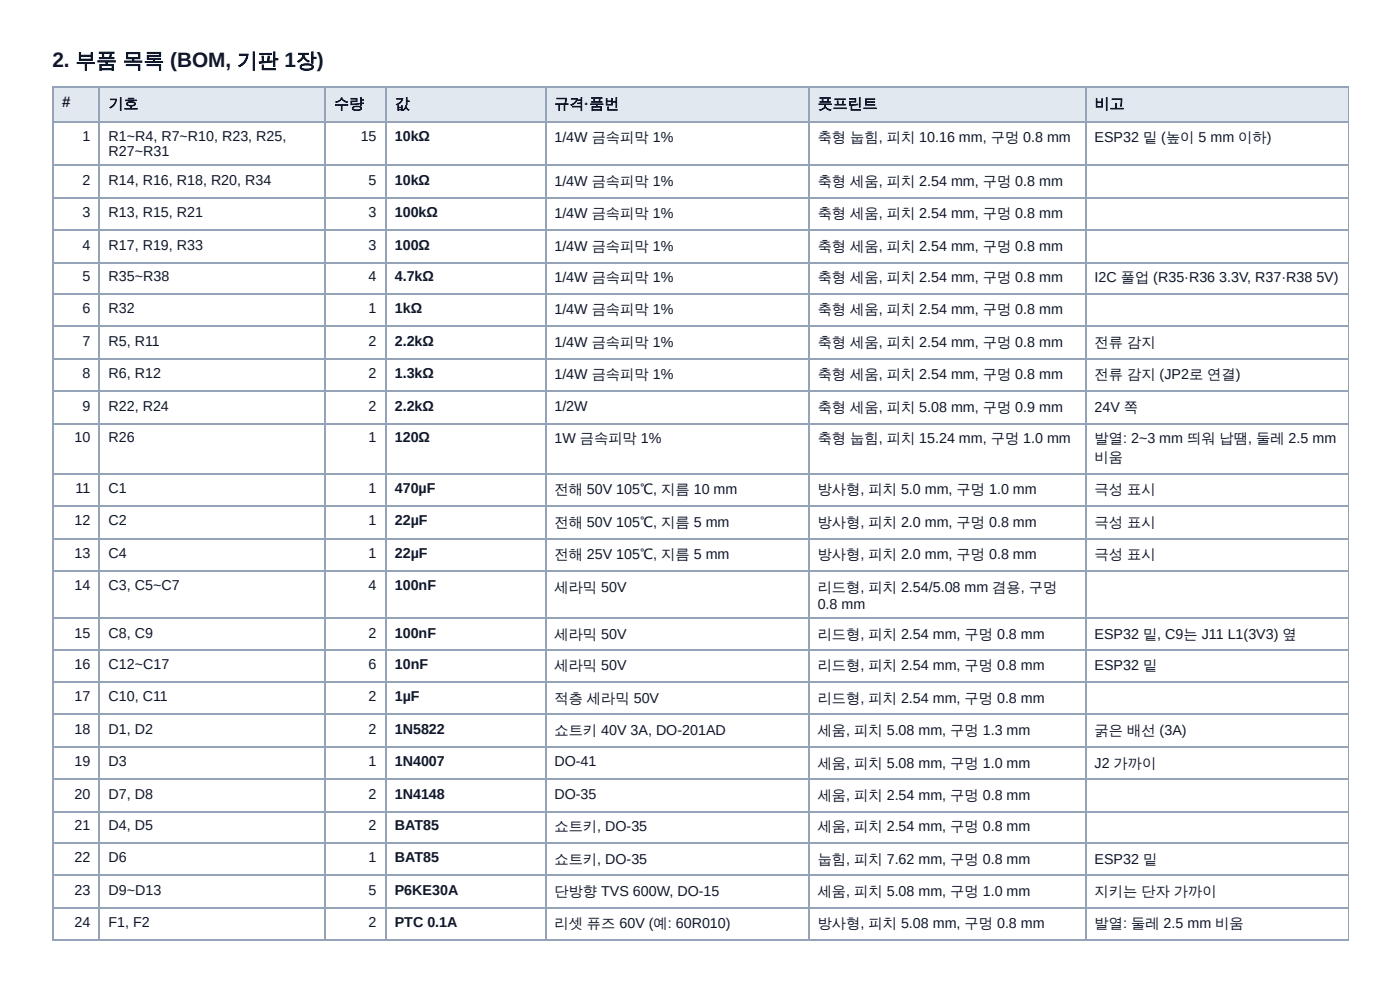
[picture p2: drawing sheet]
<svg xmlns="http://www.w3.org/2000/svg" width="297mm" height="210mm" viewBox="0 0 297 210" stroke-linecap="round" stroke-linejoin="round" font-family="sans-serif">
<defs><g id="words">
<text font-size="4.4" fill="#0f172a" x="11.1" y="14.3">2. 부품 목록 (BOM, 기판 1장)</text>
<g font-size="3.2" fill="#0f172a">
<text x="13.2" y="22.8">#</text>
<text x="23" y="23">기호</text>
<text x="70.9" y="23">수량</text>
<text x="83.8" y="23">값</text>
<text x="117.6" y="23">규격·품번</text>
<text x="173.5" y="23">풋프린트</text>
<text x="232.2" y="23">비고</text>
</g>
<g font-size="3" fill="#0f172a">
<text x="17.5" y="29.9">1</text>
<text x="23" y="29.9">R1~R4, R7~R10, R23, R25,</text>
<text x="76.5" y="29.9">15</text>
<text x="83.8" y="29.9">10kΩ</text>
<text x="23" y="33.1">R27~R31</text>
<text x="117.6" y="30.2">1/4W 금속피막 1%</text>
<text x="173.5" y="30.2">축형 눕힘, 피치 10.16 mm, 구멍 0.8 mm</text>
<text x="232.2" y="30.2">ESP32 밑 (높이 5 mm 이하)</text>
<text x="17.5" y="39.2">2</text>
<text x="23" y="39.2">R14, R16, R18, R20, R34</text>
<text x="78.2" y="39.2">5</text>
<text x="83.8" y="39.2">10kΩ</text>
<text x="117.6" y="39.4">1/4W 금속피막 1%</text>
<text x="173.5" y="39.4">축형 세움, 피치 2.54 mm, 구멍 0.8 mm</text>
<text x="17.5" y="46">3</text>
<text x="23" y="46">R13, R15, R21</text>
<text x="78.2" y="46">3</text>
<text x="83.8" y="46">100kΩ</text>
<text x="117.6" y="46.3">1/4W 금속피막 1%</text>
<text x="173.5" y="46.3">축형 세움, 피치 2.54 mm, 구멍 0.8 mm</text>
<text x="17.5" y="52.9">4</text>
<text x="23" y="52.9">R17, R19, R33</text>
<text x="78.2" y="52.9">3</text>
<text x="83.8" y="52.9">100Ω</text>
<text x="117.6" y="53.2">1/4W 금속피막 1%</text>
<text x="173.5" y="53.2">축형 세움, 피치 2.54 mm, 구멍 0.8 mm</text>
<text x="17.5" y="59.5">5</text>
<text x="23" y="59.5">R35~R38</text>
<text x="78.2" y="59.5">4</text>
<text x="83.8" y="59.5">4.7kΩ</text>
<text x="117.6" y="59.8">1/4W 금속피막 1%</text>
<text x="173.5" y="59.8">축형 세움, 피치 2.54 mm, 구멍 0.8 mm</text>
<text x="232.2" y="59.8">I2C 풀업 (R35·R36</text>
<text x="258.7" y="59.8">3.3V, R37·R38</text>
<text x="279.3" y="59.8">5V)</text>
<text x="17.5" y="66.4">6</text>
<text x="23" y="66.4">R32</text>
<text x="78.2" y="66.4">1</text>
<text x="83.8" y="66.4">1kΩ</text>
<text x="117.6" y="66.7">1/4W 금속피막 1%</text>
<text x="173.5" y="66.7">축형 세움, 피치 2.54 mm, 구멍 0.8 mm</text>
<text x="17.5" y="73.3">7</text>
<text x="23" y="73.3">R5, R11</text>
<text x="78.2" y="73.3">2</text>
<text x="83.8" y="73.3">2.2kΩ</text>
<text x="117.6" y="73.6">1/4W 금속피막 1%</text>
<text x="173.5" y="73.6">축형 세움, 피치 2.54 mm, 구멍 0.8 mm</text>
<text x="232.2" y="73.6">전류 감지</text>
<text x="17.5" y="80.2">8</text>
<text x="23" y="80.2">R6, R12</text>
<text x="78.2" y="80.2">2</text>
<text x="83.8" y="80.2">1.3kΩ</text>
<text x="117.6" y="80.4">1/4W 금속피막 1%</text>
<text x="173.5" y="80.4">축형 세움, 피치 2.54 mm, 구멍 0.8 mm</text>
<text x="232.2" y="80.4">전류 감지 (JP2로 연결)</text>
<text x="17.5" y="87">9</text>
<text x="23" y="87">R22, R24</text>
<text x="78.2" y="87">2</text>
<text x="83.8" y="87">2.2kΩ</text>
<text x="117.6" y="87">1/2W</text>
<text x="173.5" y="87.3">축형 세움, 피치 5.08 mm, 구멍 0.9 mm</text>
<text x="232.2" y="87.3">24V 쪽</text>
<text x="15.8" y="93.7">10</text>
<text x="23" y="93.7">R26</text>
<text x="78.2" y="93.7">1</text>
<text x="83.8" y="93.7">120Ω</text>
<text x="117.6" y="93.9">1W 금속피막 1%</text>
<text x="173.5" y="93.9">축형 눕힘, 피치 15.24 mm, 구멍 1.0 mm</text>
<text x="232.2" y="93.9">발열: 2~3 mm 띄워 납땜, 둘레 2.5 mm</text>
<text x="232.2" y="97.9">비움</text>
<text x="16" y="104.5">11</text>
<text x="23" y="104.5">C1</text>
<text x="78.2" y="104.5">1</text>
<text x="83.8" y="104.5">470µF</text>
<text x="117.6" y="104.8">전해 50V 105℃, 지름 10 mm</text>
<text x="173.5" y="104.8">방사형, 피치 5.0 mm, 구멍 1.0 mm</text>
<text x="232.2" y="104.8">극성 표시</text>
<text x="15.8" y="111.4">12</text>
<text x="23" y="111.4">C2</text>
<text x="78.2" y="111.4">1</text>
<text x="83.8" y="111.4">22µF</text>
<text x="117.6" y="111.7">전해 50V 105℃, 지름 5 mm</text>
<text x="173.5" y="111.7">방사형, 피치 2.0 mm, 구멍 0.8 mm</text>
<text x="232.2" y="111.7">극성 표시</text>
<text x="15.8" y="118.3">13</text>
<text x="23" y="118.3">C4</text>
<text x="78.2" y="118.3">1</text>
<text x="83.8" y="118.3">22µF</text>
<text x="117.6" y="118.5">전해 25V 105℃, 지름 5 mm</text>
<text x="173.5" y="118.5">방사형, 피치 2.0 mm, 구멍 0.8 mm</text>
<text x="232.2" y="118.5">극성 표시</text>
<text x="15.8" y="125.1">14</text>
<text x="23" y="125.1">C3, C5~C7</text>
<text x="78.2" y="125.1">4</text>
<text x="83.8" y="125.1">100nF</text>
<text x="117.6" y="125.4">세라믹 50V</text>
<text x="173.5" y="125.4">리드형, 피치 2.54/5.08 mm 겸용, 구멍</text>
<text x="173.5" y="129.1">0.8 mm</text>
<text x="15.8" y="135.2">15</text>
<text x="23" y="135.2">C8, C9</text>
<text x="78.2" y="135.2">2</text>
<text x="83.8" y="135.2">100nF</text>
<text x="117.6" y="135.5">세라믹 50V</text>
<text x="173.5" y="135.5">리드형, 피치 2.54 mm, 구멍 0.8 mm</text>
<text x="232.2" y="135.5">ESP32 밑, C9는 J11 L1(3V3) 옆</text>
<text x="15.8" y="141.8">16</text>
<text x="23" y="141.8">C12~C17</text>
<text x="78.2" y="141.8">6</text>
<text x="83.8" y="141.8">10nF</text>
<text x="117.6" y="142.1">세라믹 50V</text>
<text x="173.5" y="142.1">리드형, 피치 2.54 mm, 구멍 0.8 mm</text>
<text x="232.2" y="142.1">ESP32 밑</text>
<text x="15.8" y="148.7">17</text>
<text x="23" y="148.7">C10, C11</text>
<text x="78.2" y="148.7">2</text>
<text x="83.8" y="148.7">1µF</text>
<text x="117.6" y="149">적층 세라믹 50V</text>
<text x="173.5" y="149">리드형, 피치 2.54 mm, 구멍 0.8 mm</text>
<text x="15.8" y="155.6">18</text>
<text x="23" y="155.6">D1, D2</text>
<text x="78.2" y="155.6">2</text>
<text x="83.8" y="155.6">1N5822</text>
<text x="117.6" y="155.8">쇼트키 40V 3A, DO-201AD</text>
<text x="173.5" y="155.8">세움, 피치 5.08 mm, 구멍 1.3 mm</text>
<text x="232.2" y="155.8">굵은 배선 (3A)</text>
<text x="15.8" y="162.5">19</text>
<text x="23" y="162.5">D3</text>
<text x="78.2" y="162.5">1</text>
<text x="83.8" y="162.5">1N4007</text>
<text x="117.6" y="162.5">DO-41</text>
<text x="173.5" y="162.7">세움, 피치 5.08 mm, 구멍 1.0 mm</text>
<text x="232.2" y="162.7">J2 가까이</text>
<text x="15.8" y="169.3">20</text>
<text x="23" y="169.3">D7, D8</text>
<text x="78.2" y="169.3">2</text>
<text x="83.8" y="169.3">1N4148</text>
<text x="117.6" y="169.3">DO-35</text>
<text x="173.5" y="169.6">세움, 피치 2.54 mm, 구멍 0.8 mm</text>
<text x="15.8" y="175.9">21</text>
<text x="23" y="175.9">D4, D5</text>
<text x="78.2" y="175.9">2</text>
<text x="83.8" y="175.9">BAT85</text>
<text x="117.6" y="176.2">쇼트키, DO-35</text>
<text x="173.5" y="176.2">세움, 피치 2.54 mm, 구멍 0.8 mm</text>
<text x="15.8" y="182.8">22</text>
<text x="23" y="182.8">D6</text>
<text x="78.2" y="182.8">1</text>
<text x="83.8" y="182.8">BAT85</text>
<text x="117.6" y="183.1">쇼트키, DO-35</text>
<text x="173.5" y="183.1">눕힘, 피치 7.62 mm, 구멍 0.8 mm</text>
<text x="232.2" y="183.1">ESP32 밑</text>
<text x="15.8" y="189.7">23</text>
<text x="23" y="189.7">D9~D13</text>
<text x="78.2" y="189.7">5</text>
<text x="83.8" y="189.7">P6KE30A</text>
<text x="117.6" y="190">단방향 TVS 600W, DO-15</text>
<text x="173.5" y="190">세움, 피치 5.08 mm, 구멍 1.0 mm</text>
<text x="232.2" y="190">지키는 단자 가까이</text>
<text x="15.8" y="196.6">24</text>
<text x="23" y="196.6">F1, F2</text>
<text x="78.2" y="196.6">2</text>
<text x="83.8" y="196.6">PTC 0.1A</text>
<text x="117.6" y="196.8">리셋 퓨즈 60V (예: 60R010)</text>
<text x="173.5" y="196.8">방사형, 피치 5.08 mm, 구멍 0.8 mm</text>
<text x="232.2" y="196.8">발열: 둘레 2.5 mm 비움</text>
</g>
</g></defs>
<g fill="#e2e8f0">
<path d="M11.4 18.5h9.8v7.4h-9.8z"/>
<path d="M21.2 18.5h47.9v7.4h-47.9z"/>
<path d="M69.1 18.5h12.7v7.4h-12.7z"/>
<path d="M81.8 18.5h33.8v7.4h-33.8z"/>
<path d="M115.6 18.5h55.8v7.4h-55.8z"/>
<path d="M171.4 18.5h58.8v7.4h-58.8z"/>
<path d="M230.2 18.5h56v7.4h-56z"/>
</g>
<g fill="none" stroke="#94a3b8" stroke-width=".26">
<path d="M11.1 18.4h275.1M11.2 18.3v180.9M21 18.3v180.9M68.9 18.3v180.9M81.9 18.3v180.9M115.8 18.3v180.9M171.6 18.3v180.9M230.3 18.3v180.9M11.1 25.8h275.1M11.1 35.1h275.1M11.1 41.9h275.1M11.1 48.8h275.1"/>
<path d="M11.1 55.7h275.1M11.1 62.3h275.1M11.1 69.2h275.1M11.1 76.1h275.1M11.1 82.9h275.1M11.1 89.8h275.1M11.1 100.4h275.1M11.1 107.3h275.1M11.1 114.2h275.1M11.1 121h275.1M11.1 131.1h275.1M11.1 137.7h275.1"/>
<path d="M11.1 144.6h275.1M11.1 151.5h275.1M11.1 158.4h275.1M11.1 165.2h275.1M11.1 172.1h275.1M11.1 178.7h275.1M11.1 185.6h275.1M11.1 192.5h275.1M11.1 199.4h275.1"/>
</g>
<path d="M286.1 18.3v180.9" fill="none" stroke="#94a3b8" stroke-width=".21"/>
<use href="#words"/>
</svg>
